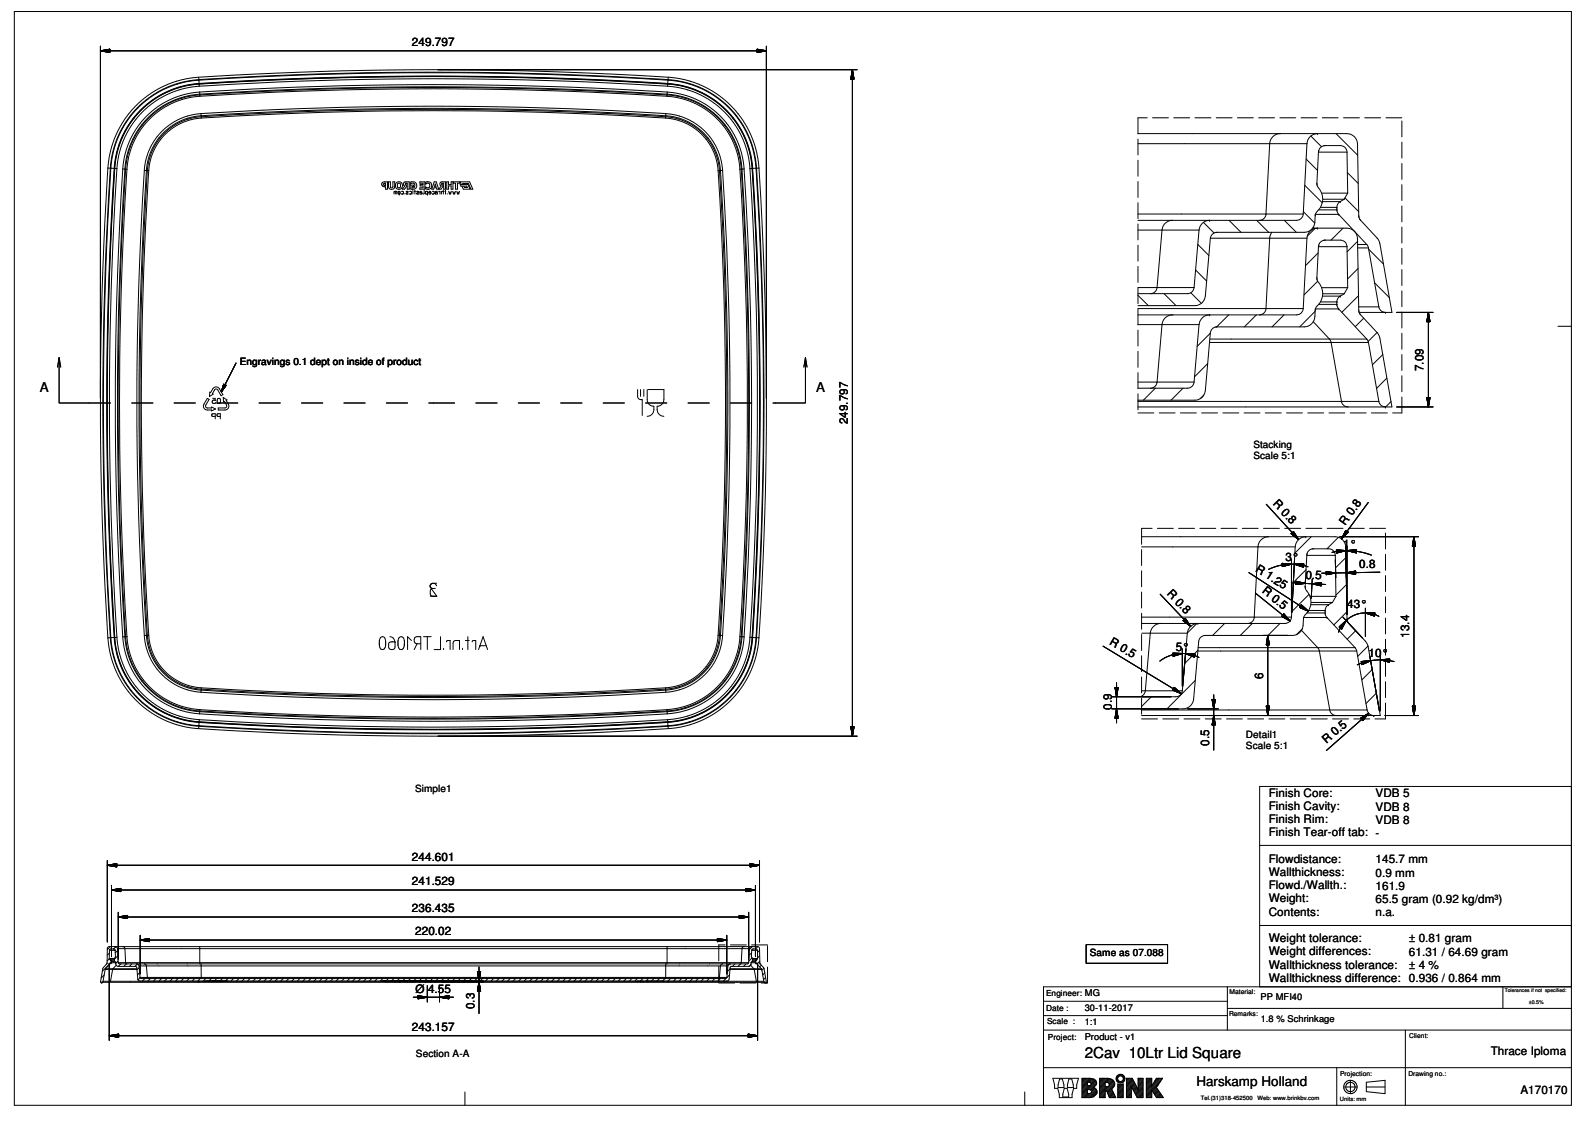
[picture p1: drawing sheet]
<svg xmlns="http://www.w3.org/2000/svg" width="594mm" height="420mm" viewBox="0 0 594 420" stroke-linecap="round" stroke-linejoin="round" font-family="sans-serif">
<defs><g id="words">
<text font-size="5.7" x="406.8" y="396.4">2Cav 10Ltr Lid Square</text>
<g font-size="5">
<text x="14.9" y="147">A</text>
<text x="306.1" y="147">A</text>
<text x="448.7" y="407.2">Harskamp Holland</text>
</g>
<g font-size="4.4">
<text x="154.5" y="17.3">249.797</text>
<text x="533.9" y="139.1" transform="rotate(-90 533.9 139.1)">7.09</text>
<text x="318" y="159" transform="rotate(-90 318 159)">249.797</text>
<text x="477.3" y="189" transform="rotate(46 477.3 189)">R 0.8</text>
<text x="504.5" y="197.1" transform="rotate(-54 504.5 197.1)">R 0.8</text>
<text x="503.8" y="205.4">1°</text>
<text x="470.7" y="214" transform="rotate(32 470.7 214)">R 1.25</text>
<text x="482.1" y="210.4">3°</text>
<text x="509.8" y="212.9" transform="rotate(-1 509.8 212.9)">0.8</text>
<text x="473.1" y="221.9" transform="rotate(38 473.1 221.9)">R 0.5</text>
<text x="489.6" y="216.9" transform="rotate(2 489.6 216.9)">0.5</text>
<text x="437.5" y="222.6" transform="rotate(46 437.5 222.6)">R 0.8</text>
<text x="505.3" y="228">43°</text>
<text x="528.5" y="239" transform="rotate(-90 528.5 239)">13.4</text>
<text x="415.9" y="241.5" transform="rotate(30 415.9 241.5)">R 0.5</text>
<text x="441" y="243.9">5°</text>
<text x="513.3" y="246.3">10°</text>
<text x="473.7" y="254.4" transform="rotate(-90 473.7 254.4)">6</text>
<text x="417" y="266" transform="rotate(-90 417 266)">0.9</text>
<text x="453.5" y="279.6" transform="rotate(-90 453.5 279.6)">0.5</text>
<text x="497.5" y="279" transform="rotate(-41 497.5 279)">R 0.5</text>
<text x="475.9" y="298.6">Finish Core:</text>
<text x="515.9" y="298.8">VDB 5</text>
<text x="475.9" y="303.5">Finish Cavity:</text>
<text x="515.9" y="303.8">VDB 8</text>
<text x="475.9" y="308.5">Finish Rim:</text>
<text x="515.9" y="308.7">VDB 8</text>
<text x="475.9" y="313.4">Finish Tear-off tab: --</text>
<text x="475.9" y="313.4">Finish Tear-off tab:</text>
<text x="154.5" y="322.6">244.601</text>
<text x="475.9" y="323.3">Flowdistance:</text>
<text x="515.9" y="323.6">145.7 mm</text>
<text x="475.9" y="328.3">Wallthickness:</text>
<text x="515.9" y="328.5">0.9 mm</text>
<text x="154.5" y="331.9">241.529</text>
<text x="475.9" y="333.2">Flowd./Wallth.:</text>
<text x="515.9" y="333.5">161.9</text>
<text x="154.5" y="341.9">236.435</text>
<text x="475.9" y="338.2">Weight:</text>
<text x="515.9" y="338.5">65.5 gram (0.92 kg/dm³)</text>
<text x="475.9" y="343.2">Contents:</text>
<text x="515.9" y="343.4">n.a.</text>
<text x="155.7" y="350.6">220.02</text>
<text x="475.9" y="353.1">Weight tolerance:</text>
<text x="528.4" y="353.2">± 0.81 gram</text>
<text x="475.9" y="358.1">Weight differences:</text>
<text x="528.4" y="358.1">61.31 / 64.69 gram</text>
<text x="475.9" y="363.1">Wallthickness tolerance:</text>
<text x="528.4" y="363.1">± 4 %</text>
<text x="475.9" y="368.1">Wallthickness difference: 0.936 / 0.864 mm</text>
<text x="475.9" y="368.1">Wallthickness difference:</text>
<text x="155.9" y="372">Ø 4.55</text>
<text x="177.9" y="378.3" transform="rotate(-90 177.9 378.3)">0.3</text>
<text x="154.5" y="386.4">243.157</text>
<text x="559.1" y="395.4">Thrace Iploma</text>
<text x="570.2" y="409.9">A170170</text>
</g>
<g font-size="3.8">
<text x="89.9" y="136.9">Engravings 0.1 dept on inside of product</text>
<text x="470.1" y="167.9">Stacking</text>
<text x="470.1" y="172.1">Scale 5:1</text>
<text x="467.3" y="280.8">Scale 5:1</text>
<text x="467.3" y="276.6">Detail1</text>
<text x="155.7" y="296.8">Simple1</text>
<text x="408.8" y="358.4">Same as 07.088</text>
<text x="156" y="396.2">Section A-A</text>
</g>
<g font-size="3.5">
<text x="472.8" y="374.9">PP MFI40</text>
<text x="406.8" y="378.8">30-11-2017</text>
<text x="472.9" y="383">1.8 % Schrinkage</text>
<text x="406.8" y="384.1">1:1</text>
<text x="406.8" y="389.8">Product - v1</text>
</g>
<g font-size="3.1">
<text x="392.3" y="373.2">Engineer: MG</text>
<text x="392.3" y="378.9">Date :</text>
<text x="392.7" y="383.9">Scale :</text>
<text x="393" y="390">Project:</text>
</g>
<g font-size="2.5">
<text x="461.1" y="372.5">Material:</text>
<text x="461" y="380.6">Remarks:</text>
<text x="528.6" y="389.2">Client:</text>
<text x="502.7" y="403.3">Projection:</text>
<text x="528.2" y="403.3">Drawing no.:</text>
</g>
<g font-size="2.2">
<text x="450.4" y="412.2">Tel.(31)318-452500</text>
<text x="471.7" y="412.2">Web: www.brinkbv.com</text>
<text x="502.5" y="412.5">Units: mm</text>
</g>
<text font-size="2" x="573.4" y="376.3">±0.5%</text>
<text font-size="1.9" x="564.3" y="371.9">Tolerances if not specified:</text>
</g></defs>
<g fill="none" stroke="#000" stroke-width=".38">
<path d="M5.4 4.3h584v410h-584zM37.7 19l3.5-.5v1.1zM37.7 19h249.7M37.7 17.3v132M284 18.5l3.4 .5-3.4 .6zM287.4 17.3v132M74.5 29l-6.3 .9-6.7 2.4-2.8 1.4-3.6 2.3-4.5 4-4.1 5-2.9 5.3-2.3 7-.8 5.7M74.5 29a1368.2 1368.2 0 0 1 176.1 0M74.5 29l.1 .8M74.6 30.1l-6.4 .9-6.5 2.4-5.4 3.1-4.2 3.5-4.3 5.1-3.2 5.7-2.1 6.1-.9 6.1M74.6 29.8l-7 1.2-6.4 2.4-5.4 3.3-5 4.4-3.5 4.5-2.8 4.9-2.3 6.8-.8 5.7M74.6 30.1a1373.4 1373.4 0 0 1 175.9 0"/>
<path d="M74.6 29.8a1386.9 1386.9 0 0 1 176 0M74.6 29.8v.3M74.6 30.1l.1 1.2M74.7 31.3l-6.8 1.1-5.8 2.2-4.9 2.8-4.9 4.3-3.6 4.3-3.2 5.9-1.7 4.9-1 6.3M74.7 31.5v.8M74.7 31.5l-6.5 1.1-6.2 2.3-5.2 3.1-4.8 4.2-4 5.3-2.5 5-1.5 4.6-1 6.1M74.7 31.3a1383.6 1383.6 0 0 1 175.7 0M74.7 31.5a1363 1363 0 0 1 175.7 0M74.7 31.3v.2M74.7 32.3l-6.1 1-5.4 1.9-4.7 2.6-5.3 4.4-3.6 4.4-3 5.3-1.9 5.8-.8 5.5M74.7 32.3a1382.2 1382.2 0 0 1 175.7 0M74.9 34.5l-4.8 .7-5.8 1.9-4.8 2.7-5.2 4.4-3.3 4.3-2.5 4.6-1.6 4.5-.8 5.7"/>
<path d="M74.9 34.5a1376.9 1376.9 0 0 1 175.3 0M74.9 34.5v.8M74.9 35.3l-5.6 .9-4.8 1.7-4.7 2.6-4 3.3-3.7 4.3-2.5 4.5-1.9 5.2-.8 5.6M74.9 35.6l.1 .5M74.9 35.6l-5.1 .8-5.2 1.7-4.9 2.8-4.3 3.7-3.5 4.5-2.6 4.8-1.7 5.6-.5 3.9M74.9 35.3a1375.6 1375.6 0 0 1 175.3 0M74.9 35.6a1362.9 1362.9 0 0 1 175.3 0M74.9 35.3v.3M75 36.1l-6.3 1.1-4.4 1.6-5.2 3.2-3.9 3.5-2.9 3.8-2.4 4.5-1.7 5.4-.6 4.3M75 36.1a1374.3 1374.3 0 0 1 175.1 0M164.3 26.1h157.2M250.1 36.1l6.3 1.1 4.4 1.6 5.5 3.4 3.7 3.4 2.8 3.7 2.2 4 1.6 4.7 .9 5.5"/>
<path d="M250.2 35.3l4 .5 5.8 1.8 5 2.7 4 3.2 4.1 4.8 2.5 4.5 1.7 4.6 1 6M250.2 35.6l-.1 .5M250.2 35.6l5.7 .9 5.5 2 4.8 3 3.5 3.1 3.3 4 2.7 5 1.6 5 .7 4.8M250.2 35.3v.3M250.2 34.5l4.9 .7 5.9 2 4.6 2.6 4.6 3.8 3.9 4.7 2.3 4.3 1.6 4.5 1.1 6.2M250.2 34.5v.8M250.4 32.3l6.9 1.2 5.5 2.1 4.5 2.7 4.9 4.2 3.8 4.8 2.8 5.2 1.7 5.2 .8 5.5M250.4 31.5v.8M250.4 31.3l6.8 1.1 6.2 2.4 4.5 2.6 5.2 4.6 3.4 4.2 3.1 5.7 2 5.9 .7 5.3M250.4 31.5l6.5 1.1 5.7 2 5 2.9 4.6 3.9 3.9 4.6 2.5 4.2 2.5 6.7 1 6.3M250.4 31.3v.2M250.5 30.1l4 .4 3.2 .7 5.3 2 5.6 3.2 4.4 3.6 2.3 2.5 2.5 3.3 2.6 4.8 2 5.5 1.1 6.9"/>
<path d="M250.5 30.1l-.1 1.2M250.6 29.8l6.9 1.2 6.2 2.3 5.4 3.2 5.2 4.6 3.8 4.8 2.5 4.6 2.1 5.8 1.1 6.7M250.6 29.8l-.1 .3M250.6 29l6.3 .9 6.7 2.4 6.2 3.6 4.7 4.1 4.1 5 2.8 5.1 2.2 6.1 1 6.8M250.6 29v.8M319.7 26.1l.6 3.5h-1.2zM319.7 26.1v249.8M75.4 42.6l-3.8 .5-4.1 1.4-3.7 2.1-3 2.5-2.5 3-2 3.4-1.5 4.1-.7 4.2M75.4 42.6a1360.9 1360.9 0 0 1 174.3 0M75.4 42.6v.8M75.4 43.4l-3.4 .5-3.7 1.1-3.5 1.9-2.8 2.2-2.9 3.2-2.1 3.5-1.4 3.9-.7 4.2M75.4 43.4a1359.6 1359.6 0 0 1 174.3 0"/>
<path d="M75.4 43.4l.1 .4M75.5 44.2l-3.8 .6-3.6 1.3-3.8 2.2-2.8 2.5-2.3 2.9-1.5 2.7-1.3 3.5-.6 4.1M75.5 44.2a1379.2 1379.2 0 0 1 174.1 0M75.5 43.8v.4M75.5 43.8l-3.7 .5-3.7 1.3-3.4 1.8-2.8 2.3-2.3 2.6-2.4 4-1.3 3.8-.6 3.8M75.5 43.8a1359 1359 0 0 1 174.2 0M249.6 44.2l3.8 .6 3.6 1.3 3.9 2.2 2.7 2.5 2.2 2.7 1.8 3.3 1.1 3.3 .6 3.9M249.7 43.4l3.4 .5 3.7 1.1 3.6 1.9 3.5 3 2.7 3.2 1.8 3.4 1.2 3.3 .6 4.1M249.7 43.8l-.1 .4M249.7 43.8l3.6 .5 3.7 1.3 3 1.5 3.3 2.6 2.4 2.8 2.2 3.8 1.4 3.9 .5 3.7M249.7 43.4v.4M249.7 42.6l3.8 .5 3.8 1.3 3.8 2 2.6 2.1 3.1 3.6 2.1 3.6 1.5 4.1 .6 4"/>
<path d="M249.7 42.6v.8M426.8 50.1h78.4a4 4 0 0 1 3.9 3.9l.5 26.9M426.8 53.8h63.4M480.2 50.1l-2.2 .6-1 1-.7 1.5-1.5 27.2-.9 1.6-1.6 .6M489.9 59.6l4.2 4.3M490.2 53.8l-1.4 26.4M491.6 51l4 4M494.1 50.1a4 4 0 0 0-3.9 3.7M494.5 56.9l-.6 11.8 .2 1a6.6 6.6 0 0 1-.4 9.9l-.4 1.3a5.2 5.2 0 0 1-2.6 5.9l-1.5 .3h-32.8M494.5 57h10.7M494.6 56.4l-.1 .5M497 54.6a2.54 2.54 0 0 0-2.5 2.3"/>
<path d="M497 54.6h5.7a2.46 2.46 0 0 1 2.5 2.4M497 54.6h-.5M501.1 50.1l8.1 8.1M505.2 57l.3 15.4M40.5 63a1375.4 1375.4 0 0 0 0 176.1M40.5 63h.9M41.4 63a1366.2 1366.2 0 0 0 0 176M41.4 63h.2M41.6 63a1386.9 1386.9 0 0 0 0 176M41.6 63l1.2 .1M42.8 63.1a1371.4 1371.4 0 0 0 0 175.8M42.8 63.1l.2 .1"/>
<path d="M43 63.2a1370.7 1370.7 0 0 0 0 175.7M43 63.2l.9-6.3 1.5-4.4 2.9-5.6 3.8-4.9 2.5-2.4 3-2.3 4.3-2.5 5.1-2 6.3-1.3a1312 1312 0 0 1 180.6 .3l5.4 1.4 5.9 2.7 3.8 2.5 4.7 4.4 3.2 4.1 2.8 5.6 1.8 5.6 .6 5.1M43 63.2h.1M43 63.2a1382.8 1382.8 0 0 0 0 175.7M43 63.2h.9M43.9 63.2a1368.8 1368.8 0 0 0 0 175.6M46.1 63.3a1364.9 1364.9 0 0 0 0 175.4M46.1 63.3l.8 .1M46.9 63.4a1363.5 1363.5 0 0 0 0 175.3M46.9 63.4h.2M47.1 63.4a1374.9 1374.9 0 0 0 0 175.2M47.1 63.4l.5 .1"/>
<path d="M47.6 63.5a1374.3 1374.3 0 0 0 0 175.1M54.1 63.8a1349.1 1349.1 0 0 0 0 174.4M54.1 63.8l.8 .1M54.9 63.9a1367.7 1367.7 0 0 0 0 174.3M54.9 63.9h.4M55.3 63.9a1367.1 1367.1 0 0 0 0 174.2M55.3 63.9l.5 .1M55.8 64a1357.7 1357.7 0 0 0 0 174.1M269.3 64a1357.7 1357.7 0 0 1 0 174.1M269.8 63.9a1359 1359 0 0 1 0 174.2M269.8 63.9l-.5 .1M269.8 63.9h.4"/>
<path d="M270.2 63.9a1359.7 1359.7 0 0 1 0 174.3M271 63.8a1369.8 1369.8 0 0 1 0 174.4M271 63.8l-.8 .1M277.5 63.5a1361.5 1361.5 0 0 1 0 175.1M278 63.4a1374.9 1374.9 0 0 1 0 175.2M278 63.4l-.5 .1M278.3 63.4a1376.3 1376.3 0 0 1 0 175.3M278.3 63.4h-.3M279.1 63.3a1357.1 1357.1 0 0 1 0 175.4M279.1 63.3l-.8 .1M281.3 63.2a1368.8 1368.8 0 0 1 0 175.6M282.1 63.2a1370.2 1370.2 0 0 1 0 175.7"/>
<path d="M282.1 63.2h-.8M282.1 63.2h.1M282.1 63.2a1363 1363 0 0 1 0 175.7M282.3 63.1a1363.6 1363.6 0 0 1 0 175.8M282.3 63.1l-.2 .1M283.5 63a1386.9 1386.9 0 0 1 0 176M283.5 63h.3M283.5 63l-1.2 .1M283.8 63a1386.9 1386.9 0 0 1 0 176M284.6 63a1375.4 1375.4 0 0 1 0 176.1M284.6 63h-.8M488.8 79.3l4.3 4.3"/>
<path d="M489.4 69.5l6.5 6.5M493.9 68.7l.1 .8M494.6 78.7h6.8M495.2 77.7h6.2M495.8 72.4h9.7M496 75.6h6.7M496.2 74.7h7.9M501.4 78.7l.7 1.6M501.4 77.7v1M502.7 75.6l-.9 .7-.4 1.4M504.1 74.7l-1.4 .9M504.4 74.2l5.2 5.1"/>
<path d="M505.3 64.7l4.1 4M505.5 72.4l-1.4 2.3M426.8 80.2h62M426.8 86.2h22.9M439.8 82.6l-1.3 .2-1.4 .8-.9 1.1-.3 1-2 22.4-.8 1.4-1.6 .6M449.2 91.6l4.2 4.2M449.7 86.2l-1.9 21.6M451.3 83.4l4 3.9M453.7 82.6a4 4 0 0 0-4 3.6M454 89.3h36.2M456.4 87.1a2.55 2.55 0 0 0-2.5 2.3l-1.8 21.5a3.9 3.9 0 0 1-4 3.7h-21.3M456.4 87.1h-.5"/>
<path d="M461 82.6l4.4 4.5M471.3 82.6l4.5 4.5M477 87.1l-.8 2-1.4 26.8-.9 1.6-1.6 .5M481.7 82.6l4.5 4.5M488.8 80.2a2.54 2.54 0 0 1-2.5 2.4h-59.5M490.2 89.3l-1.4 26.4M492.3 85.5h12.9a4 4 0 0 1 3.9 4l.5 26.8M492.5 85.1l.4 .4M493.2 85.6l-2.9 3M494.1 85.5a4 4 0 0 0-3.9 3.8M494.4 94.8l-4.8 4.8M494.5 92.4l-.6 11.7 .2 1.1a6.6 6.6 0 0 1-.4 9.9l-.4 1.2a5.2 5.2 0 0 1-2.6 5.9l-1.5 .3h-32.8"/>
<path d="M494.5 92.5h10.7M494.6 91.8l-.1 .5M497 90a2.54 2.54 0 0 0-2.5 2.4M497 90h5.7a2.46 2.46 0 0 1 2.5 2.5M497 90h-.5M502 80.3h.1M502.1 80.3l10.5 11.4M502.1 80.3h-8.8v.5M503.7 85.5l-4.5 4.5M505.2 92.5l.3 15.3M509.2 91.7h3.4M509.2 90.4l-4 4"/>
<path d="M509.2 92.9h4M509.6 80.9l.7 1.6M509.6 80.9l.1 .6M510 82.2l.2 .3M510.3 82.5l6.2 6.7 .8 1.2 4.7 26.7h-12.3M512.6 91.7l.6 1.2M513.2 92.9l3.9 22.1M513.3 93.4l5.6 5.6M426.8 107.8h21M426.8 115.7h62M426.8 110.7l3.9 3.9M436.6 110.1l4.5 4.5"/>
<path d="M439.8 118l-1.3 .2-1.4 .8-1.2 2.1-2 22.4-.8 1.4-1.6 .6M446.6 109.7l4 4M447.8 107.8a2.47 2.47 0 0 1-2.5 2.3h-18.5M448.4 101.2l4.1 4.1M453.7 118a4 4 0 0 0-4 3.7M460.8 118l-4.5 4.5M471.2 118l-4.5 4.5M481.6 118l-4.5 4.5M488.8 115.7a2.54 2.54 0 0 1-2.5 2.3h-59.5M493.2 116.7l-5.7 5.8M493.9 104.1l.1 .8M494.2 105.4l-5.1 5.1"/>
<path d="M494.6 114.1h6.8M495.2 113.2h6.2M495.8 107.8h9.7M496 111h6.7M496.2 110.1h7.9M501.4 114.1l.7 1.7M501.4 113.2v.9M502 115.7l.1 .1M502.1 115.8l10.5 11.3M502.1 115.8h-8.8v.4M502.7 111l-.9 .8-.4 1.4M504.1 110.1l-1.4 .9"/>
<path d="M505.5 107.8l-1.4 2.3M509.3 100.6l-3.9 4M509.5 110.8l-6.2 6.3M509.6 116.3l.7 1.7M509.6 116.4l.1 .6M509.6 115h7.5M510 117.6l.2 .3M510.3 118l6.2 6.7 .8 1.2 4.7 26.6h-95.2M511.5 119.3l-3.2 3.1M515.6 106l5.5 5.6M517.1 115a2.53 2.53 0 0 0 2.5 2.1M523.8 117.1h13.7"/>
<path d="M535.7 117.1l.6 3.5h-1.2zM535.7 117.1v35.4M21.6 137.6l.6-3.5 .6 3.5M22.2 134.1v16.9h11.3M88.5 136.1l-5.5 10.8M301.5 137.6l.6-3.5 .6 3.5M302.1 134.1v16.9h-11.3M426.8 121.7h22.9M449.7 121.7l-1.9 21.5M453 136.3l-5 4.9M453.6 128.4h59.6M453.8 127.1h58.8"/>
<path d="M453.9 124.9l-4.9 4.9M456.4 122.5a2.55 2.55 0 0 0-2.5 2.3l-1.8 21.5a3.9 3.9 0 0 1-4 3.7h-21.3M456.4 122.5l-.5 .1M492.5 120.6l6.6 7.2 4.1 22.9 1 1.4 1.4 .4M512.6 127.1l.6 1.3M513.2 128.4l3.9 22.1M516.5 124.6l-3.4 3.4M518.6 132.9l-3.9 3.8M584.3 122.3h5.1M83.9 144l.9 .4-1.8 2.5zM426.8 150.5h90.3M426.8 143.2h21"/>
<path d="M433.3 145.5l-4.5 4.5M443.7 145.5l-4.5 4.5M447.8 143.2a2.47 2.47 0 0 1-2.5 2.3h-18.5M451.5 148.1l-1.3 1.3M517.1 150.5a2.53 2.53 0 0 0 2.5 2M520.1 141.7l-3.8 3.9M521.7 150.5l-2 2M523.8 152.5h13.7M535.1 149h1.2l-.6 3.5zM474.9 189l12.1 13.2M504.7 198.8l1 .7-2.6 2.5zM513.2 188.3l-10.1 13.7"/>
<path d="M428.2 201.2h72.6a4 4 0 0 1 3.9 3.9M428.2 205h57.6M468.4 214.6l22.3 14.5M475.8 201.2l-1.2 .1-1.1 .6-.9 .9-.7 1.5-1.5 27.3-.8 1.5-1.7 .6M480.9 211.2l3.5 .3-3.5 .8zM484.2 200l.9-.7 1.9 2.9zM484.3 218.4l12.9 .7M484.4 209.7v19.9M485.4 211.5l3.6-.1-.2 1.2zM485.5 209.7l-1 19.9M485.8 205l-1.4 26.3M486.1 217.9l3.4 .8-3.5 .4z"/>
<path d="M489.5 219.8l.2 1.1a6.6 6.6 0 0 1-.4 9.8l-.4 1.3a5.2 5.2 0 0 1-2.6 5.9l-1.5 .3h-32.8M489.5 219.8l.1 .8M489.7 216.9l-.2 1.8M489.7 201.2a4.1 4.1 0 0 0-3.9 3.8M489.8 213.5l-4.7 4.8M490.1 208.2h10.7M490.2 207.5l-.1 .5M490.6 212.4l-3.5-.8-3.7-.1-4.1 .6-3.5 1.3M491.8 201.2l-6.2 6.1M492 218.8l3.6-.4-.1 1.2zM492.2 217l-.4 7.2M492.6 205.7h-.5"/>
<path d="M492.6 205.7a2.46 2.46 0 0 0-2.5 2.3l-.6 11.8M492.6 205.7h5.7a2.46 2.46 0 0 1 2.5 2.5M497.4 214.2l3.5 .6-3.5 .6zM499.6 207l4.2-.6 3.5 .1 4 .6 3.1 1M500.8 208.2l.2 15.3M500.8 209.9l.2 6.6M501.2 206.1l3.6 .3-3.5 .9zM502 201.4l-4.3 4.3M502.5 201.2h29.5M504.7 204.6l.5 27.4 .7 1.7M504.8 208.9l-3.9 4M504.9 214.7l3.5-.7v1.2z"/>
<path d="M505 219.1l-4 4M505.2 206.4l3.6-.4-.1 1.2zM505.2 204.6v25.7M517.5 214.5l-21.8 .3M530.3 201.2l.6 3.5h-1.2zM530.3 201.2v67M40.5 239.1l1 6.5 2.1 6.1 3.3 5.9 4.3 5.1 5.6 4.5 5.7 3.1 5.7 1.9 6.3 .9M41.4 239l1 6.6 2.2 6.2 2.7 4.7 4.1 5.1 5.2 4.3 5.6 3.3 6.2 2.1 6.2 .9M41.4 239h.2M41.4 239l-.9 .1M41.6 239l.9 6.1 2 6 3.2 5.7 4.4 5.2 4.2 3.5 5.4 3.2 6.3 2.3 6.6 1M42.8 238.9l1 6.3 1.5 4.6 3.1 5.7 3.7 4.8 5.1 4.3 4.3 2.6 6.4 2.5 6.8 1.1"/>
<path d="M42.8 238.9l-1.2 .1M42.8 238.9h.2M43 238.9l.9 6.3 1.5 4.4 2.9 5.5 3.5 4.6 4.8 4.3 4.2 2.7 6.2 2.5 6.3 1.3a1320.7 1320.7 0 0 0 180.4-.2l5.6-1.4 5-2.2 4.7-3 4.3-4 3.3-4.3 3.1-5.8 1.8-5.8 .6-4.9M43 238.9l1 6.1 1.7 5.1 3 5.5 3.3 4.2 5 4.4 6.1 3.5 6.1 2 5.5 .8M43 238.9h.1M43.9 238.8l.8 5.6 1.9 5.7 3 5.3 3.6 4.4 4.7 4.1 5.3 3 5.4 1.9 6.1 .9M43.9 238.8l-.9 .1M46.1 238.7l.9 6.1 1.8 4.8 2.6 4.6 3.8 4.5 4.3 3.6 5 2.7 5 1.7 5.4 .8M46.9 238.7l.8 5.5 1.9 5.2 2.3 4.2 4.1 4.8 3.8 3.1 4.8 2.7 4.7 1.7 5.6 .8M46.9 238.7h-.8M47.1 238.6l.9 5.6 1.5 4.5 2.9 5 2.9 3.6 4.1 3.6 4.5 2.7 5.2 1.9 5.8 1M47.1 238.6l-.2 .1"/>
<path d="M47.1 238.6h.5M47.6 238.6l1 6 2 5.2 3 4.8 2.8 3.1 3.4 2.9 4.7 2.7 4 1.5 6.5 1.2M54.1 238.2l.5 3.5 1.2 3.7 1.9 3.8 2.7 3.4 3.8 3.1 2.9 1.6 3.8 1.4 4.5 .8M54.9 238.2l.7 4.2 1.2 3.5 2.4 4 2.2 2.5 2.8 2.3 3.2 1.9 4.2 1.5 3.8 .6M54.9 238.2h-.8M55.3 238.1l.6 3.9 1.3 3.7 1.9 3.4 2.8 3.3 2.8 2.2 3.4 1.9 3.7 1.3 3.7 .5M55.3 238.1l-.4 .1M55.8 238.1l.5 3.5 1.2 3.6 1.7 3.2 2.2 2.7 2.9 2.6 3.4 2.1 3.5 1.3 4.3 .7M55.8 238.1h-.5M269.3 238.1l-.5 3.5-1.2 3.6-1.8 3.4-2.5 3-2.4 2.1-3.5 2.1-3.5 1.3-4.3 .7M269.3 238.1h.5M269.8 238.1l-.5 3.8-1.4 3.8-1.5 2.8-2.8 3.4-3.1 2.7-3.5 1.9-3.7 1.3-3.6 .5"/>
<path d="M269.8 238.1l.4 .1M270.2 238.2l-.6 4-1.3 3.7-1.7 3.1-2.9 3.4-3.3 2.7-3.6 1.9-3.3 1.1-3.8 .6M270.2 238.2h.8M271 238.2l-.6 4.1-1.5 4-2.1 3.7-3.1 3.5-2.8 2.2-3.6 2-3.8 1.2-3.8 .6M277.5 238.6l-.8 5.3-1.7 4.9-2.8 4.8-3.2 3.9-3.7 3.1-4.7 2.7-4 1.5-6.5 1.2M277.5 238.6h.5M278 238.6l-.7 4.9-1.6 5-2.7 4.9-3.1 3.9-4.2 3.6-4.5 2.7-5.1 1.9-5.9 1M278 238.6l.3 .1M278.3 238.7l-1 5.9-1.7 4.7-2.5 4.4-4.1 4.8-4 3.2-4.5 2.5-4 1.5-6.3 1M278.3 238.7h.8M279.1 238.7l-1 6.1-1.7 4.6-2.3 4.3-3.9 4.7-3.7 3.3-5.5 3.2-5.4 1.8-5.4 .8M281.3 238.8l-.9 5.8-1.6 5-2.8 5.2-3.8 4.7-5 4.4-4.4 2.5-5.5 2.2-3.6 .8-3.3 .3"/>
<path d="M281.3 238.8l.8 .1M282.1 238.9l-1 6.3-1.9 5.3-2.6 4.9-4.4 5.3-4.1 3.5-5.9 3.4-6.3 2.1-5.5 .8M282.1 238.9h.1M282.1 238.9h.2M282.3 238.9l-.7 5.3-1.8 5.6-2.8 5.3-3.9 5-5.2 4.5-4.5 2.7-6.2 2.4-6.8 1.1M282.3 238.9l1.2 .1M283.5 239l-1.1 7-2.1 5.7-2.9 5.1-4.4 5.2-4.4 3.6-5.6 3.3-5.9 2.1-6.6 1M283.5 239h.3M283.8 239l-1.1 6.8-2.2 6-2.7 4.7-4.1 5.1-4.6 4-6.2 3.6-6.2 2.1-6.1 .9M283.8 239l.8 .1M284.6 239.1l-1 6.7-2.2 6.1-3.6 6.2-3.7 4.4-4.3 3.6-5.9 3.6-7 2.5-6.3 .9M428.2 231.3h56.2"/>
<path d="M428.2 237.3h17.1M435.1 222.7l11.5 12.1M435.4 233.7l-2.2 .6-1.1 1.1-.6 1.4-2 22.1-.4 1.2-.9 .8M443.7 232.6l.9-.8 2 3zM445.3 237.3l-1.9 21.6M448.9 233.7l-3.6 3.6M449.3 233.7a4.1 4.1 0 0 0-4 3.6M452 238.2a2.47 2.47 0 0 0-2.4 2.3l-1.9 21.5a4 4 0 0 1-4 3.7h-26.7M452 238.2h-.5M459.3 233.7l-4.5 4.5M469.7 233.7l-4.5 4.5M470.8 222.3l13 10.4"/>
<path d="M475.5 238.2l.6 3.5h-1.2zM475.5 238.2v30M480.1 233.7l-4.5 4.5M481.5 230.1l2.3 2.6-3.1-1.7zM484.4 231.3a2.46 2.46 0 0 1-2.5 2.4h-53.7M488.1 226.7l2.6 2.4-3.3-1.4zM488.1 236.3l6.5 7 4.2 23.1 .7 1.2 1.7 .6M488.5 235.6l-2.3 2.3M490.2 229.7h6.8M490.8 228.8h6.2M491 222.8l-6.5 6.4M491.4 223.5h9.6"/>
<path d="M491.6 226.7h6.7M491.8 225.8h7.9M497 229.7l.7 1.7M497 228.8v.9M497.6 231.4h.1M497.7 231.4l10.5 11.3M497.7 231.4h-8.8v.5M498.3 226.7l-.9 .7-.4 1.4M498.3 226.7h-.1M499.7 225.8l-1.4 .9M501 223.5l-1.3 2.3M502.3 235l2.6-2.4-1.7 3.1z"/>
<path d="M503.7 231.3l8.4 9 .8 1.2 4.8 26.7h-89.5M505.2 229.3l-5 4.9M505.2 232.1l.1 .5M505.6 233.3l.2 .3M508.5 236.4l-3.3 3.2M512.1 229.7h3.6l-.3 1.2zM512.1 228v10.6M517.1 231l-1.8-.8-2.4-.5-2.3 .1-2.1 .5-2.6 1.4-1.8 1.6-1.4 2.1-.6 1.5M75.4 259.5a1361 1361 0 0 0 174.3 0M75.4 258.7v.8M75.4 258.7a1359.7 1359.7 0 0 0 174.3 0M75.5 257.8v.5"/>
<path d="M75.5 258.3a1359 1359 0 0 0 174.2 0M75.5 257.8a1366.5 1366.5 0 0 0 174.1 0M75.5 258.3l-.1 .4M249.6 257.8l.1 .5M249.7 258.7v.8M249.7 258.3v.4M413.7 242.2l29.4 17.8M418.2 257.7h1.1l-.5 3.5zM418.8 255.9v15M428.2 258.9h15.2M439.9 244.8l3.5 .1-3.4 1.1zM440.4 257.6l2.7 2.4-3.3-1.3z"/>
<path d="M443.4 258.9a2.48 2.48 0 0 1-2.5 2.3h-23.9M443.4 243.2v13.9M444.7 245l3.5 .2-.3 1.1zM444.8 243.2l-1.2 13.9M448.3 255.1l-10.6 10.6M449.2 244h59.6M449.3 243.7l-5 5M449.4 242.7h58.8M449.7 246.4l-2.2-.9-2.1-.4-3.2-.1-4.4 1.1-2.8 1.7M508.2 242.7l.6 1.3M508.8 244l3.9 22.1M510.5 247.9l3.5-.3-3.2 1.5z"/>
<path d="M513.1 242.1l-3.9 3.9M514.6 251l-3.9 3.8M516.2 259.8l-3.9 3.9M517.7 247.3l3.5-.3-.1 1.2zM517.7 245.6v20.8M522.9 248l-3.3-.6h-3.3l-3.9 .6-3.4 1.2M74.5 273.1a1368.2 1368.2 0 0 0 176.1 0M74.6 272.2a1374 1374 0 0 0 176 0M74.6 272a1373.4 1373.4 0 0 0 175.9 0M74.6 272v.2M74.6 272.2l-.1 .9M74.7 270.8a1383.6 1383.6 0 0 0 175.7 0"/>
<path d="M74.7 270.5a1363 1363 0 0 0 175.7 0M74.7 270.8l-.1 1.2M74.7 270.5v.3M74.7 269.7v.8M74.7 269.7a1382.2 1382.2 0 0 0 175.7 0M74.9 267.5a1376.9 1376.9 0 0 0 175.3 0M74.9 266.7v.8M74.9 266.7a1375.6 1375.6 0 0 0 175.3 0M74.9 266.5a1383.8 1383.8 0 0 0 175.3 0M74.9 266.5v.2M75 266l-.1 .5M75 266a1374.3 1374.3 0 0 0 175.1 0"/>
<path d="M164.3 275.9h157.2M250.1 266l.1 .5M250.2 266.7v.8M250.2 266.5v.2M250.4 269.7v.8M250.4 270.8l.1 1.2M250.4 270.5v.3M250.5 272l.1 .2M250.6 272.2v.9M319.1 272.4h1.2l-.6 3.5zM418.8 265.7l.5 3.5h-1.1zM428.2 266.1h84.5"/>
<path d="M431.8 261.2l-3.6 3.6M445.4 265.7h11.5M454.6 262.2h1.2l-.6 3.5zM455.2 268.2l.6 3.5h-1.2zM455.2 260.4v20.7M474.9 264.7h1.2l-.6 3.5zM510.3 269.2l3-1.9-2.2 2.8zM512.7 266.1a2.43 2.43 0 0 0 2.5 2.1M513.3 267.3l-15.8 14M519.4 268.2h12.6M529.7 264.7h1.2l-.6 3.5zM589.4 294.8h-117v75.1"/>
<path d="M472.4 316.9h117M40.3 324.3l3.5-.6v1.2zM40.3 324.3h244.6M40.3 322.6v30.5M41.8 333.6l3.5-.6v1.2zM41.8 331.9v26.7M41.8 333.6h241.5M279.8 333l3.5 .6-3.5 .6zM281.3 323.7l3.6 .6-3.6 .6zM283.3 331.9v26.7M284.9 322.6v30.5M41 359.2l.3 .5"/>
<path d="M41 359.2h1.9M41 359.3l-.8 .9M41 357.3l-.8 .8M41.1 356.2l-.1 3M41.1 356.2h2.1M41.3 359.7l.3 .2M41.3 359.7h1.5M41.4 354.8l-1.1 1.1M41.6 359.9l.2 .4M41.6 359.9h1.3M42.7 355.7l.5 .5M42.8 355.7h-1.4l-.3 .5"/>
<path d="M43.2 356.2l.1 2.5a1.29 1.29 0 0 0 0 1.9l.1 .3M43.2 356.1v.1M43.3 354.8l.5 .2 .3 .6M43.5 354.8l-.9 .9M44.1 355.6l.2 5.2M44.1 355.6h237M44.1 356.3l-.9 .8M44.2 358.2l-1.3 1.4M44.4 343.7l3.4-.6v1.2zM44.4 343.7h236.4M44.4 341.9v17.6M46.1 354.8l.5 .2 .3 .5 .2 5.4 .5 .4"/>
<path d="M52.6 352.3l3.4-.6v1.2zM52.6 352.3h220M52.6 350.6v14.4M74.9 354.8l.1 6.5M250.2 354.8l-.1 6.5M269.1 351.7l3.5 .6-3.5 .6zM272.6 350.6v14.4M277.3 343.1l3.5 .6-3.5 .6zM279.1 354.8l-.8 .6-.3 5.5-.5 .4M280.8 341.9v17.6M281.1 355.6l-.3 5.2M281.8 358.5a1.7 1.7 0 0 1-.1 2.4"/>
<path d="M281.8 358.5v.1M281.9 354.8l-.6 .2-.2 .6M281.9 357.1l-.9 1M281.9 356.2l-.1 2.3M281.9 356.2h2.2M282 356.1l-.1 .1M282.1 359l-1.3 1.3M282.1 354.8l-1.1 1.1M282.2 359.2h1.9M282.2 359.9h1.4M282.3 359.7h1.6M282.4 355.7h1.3l.4 .5"/>
<path d="M282.4 355.7l-.5 .5M283.6 359.9l-.3 .4M283.9 359.7l-.3 .2M284.1 356.2v3M284.1 359.2l-.2 .5M284.2 354.8l-.9 .9M284.9 358.2l-.8 .8M284.9 356.2l-.8 .8M407.4 354h30.5v7.1h-30.5zM472.4 346.9h117M38.6 367.8l-.4 .4M38.6 367.8h121.9"/>
<path d="M39.1 365.4l-1.1 1.2M39.4 363.3l-.8 4.5M39.4 363.3h11.9M39.6 363.1l-.2 .2M39.6 363.1h11.7M40 361.3l-1.4 1.7-.9 5.2h249.7M40 361.3l.3-5.9 .6-.6h243.3l.7 .6 .1 5.7 1.5 1.7 .9 5.4M40.1 361.2l-.1 .1M40.2 361l-.1 .1M41 361v28.9M41.6 360.8l-2 2.3M41.6 360.8h1.8"/>
<path d="M41.8 360.6l-3.4 3.4M41.8 360.5l-.2 .3M41.8 360.3v.2M41.8 360.5h1.4M41.8 360.3h1.2M43.4 360.9l.1 .8 .7 .5h6.7M43.4 360.8v.1M43.6 361.8l-1.4 1.5-.8 4.6-.4 .3M44.3 360.2l-.9 .9M44.3 360.8l.4 .5h235.7l.4-.5M44.3 360.8h236.5M45.3 361.3l-.9 .9"/>
<path d="M47.4 361.3l-.9 .9M49.4 361.3l-.9 .9M50.8 362.2l.5 .4 .4 4.6 .7 .5h109.2M51.3 361.3l.6 .2 .2 .5M51.5 361.3l-.9 .9M52.1 362l.4 4.4M52.1 362h220.9M52.2 362.7l-.9 .8M52.4 364.6l-.9 .8M52.5 366.4l.4 .4h219.3l.4-.4M52.5 366.4h220.1M52.5 366.5l-.7 .8"/>
<path d="M54.1 361.3l.8 .6 .4 4.5 .5 .4M54.3 366.8l-.9 .9M56.4 366.8l-.9 .9M58.5 366.8l-.9 .9M60.5 366.8l-.9 .9M62.6 366.8l-.9 .9M64.7 366.8l-.9 .9M66.8 366.8l-.9 .9M68.8 366.8l-.9 .9M70.9 366.8l-.9 .9M73 366.8l-.9 .9M74.6 367.7l-.1 .5"/>
<path d="M75.1 366.8l-.9 .9M75.4 361.3l.1 5.5M77.1 366.8l-.9 .9M79.2 366.8l-.9 .9M79.6 367.7h.1M81.3 366.8l-.9 .9M81.4 367.7h.1M82.7 367.7h.1M83.4 366.8l-.9 .9M85.5 366.8l-1 .9M87.5 366.8l-.9 .9M89.6 366.8l-.9 .9"/>
<path d="M91.7 366.8l-.9 .9M93.8 366.8l-1 .9M95.8 366.8l-.9 .9M97.9 366.8l-.9 .9M100 366.8l-.9 .9M102.1 366.8l-1 .9M104.1 366.8l-.9 .9M106.2 366.8l-.9 .9M108.3 366.8l-.9 .9M110.4 366.8l-.9 .9M112.4 366.8l-.9 .9M114.5 366.8l-.9 .9"/>
<path d="M116.6 366.8l-.9 .9M118.7 366.8l-.9 .9M120.7 366.8l-.9 .9M122.8 366.8l-.9 .9M124.9 366.8l-.9 .9M127 366.8l-.9 .9M129 366.8l-.9 .9M131.1 366.8l-.9 .9M133.2 366.8l-.9 .9M135.2 366.8l-.8 .9M137.3 366.8l-.9 .9M139.4 366.8l-.9 .9"/>
<path d="M141.5 366.8l-.9 .9M143.5 366.8l-.8 .9M144.6 367.7h.1M145.3 367.7h.1M145.6 366.8l-.9 .9M145.7 367.7h.1M146.4 367.7h.1M147.4 367.7h.1M147.7 366.8l-.9 .9M147.8 367.7h.1M148 367.7h.1M148.3 367.7h.1"/>
<path d="M148.8 367.7h.1M149.3 367.7h.1M149.7 367.7h.1M149.8 366.8l-.9 .9M150 367.7h.1M150.1 367.7h.1M150.6 367.7h.4h-.4M151.3 367.7h.1M151.4 367.7h.2M151.8 367.7h.1M151.8 366.8l-.8 .9M152 367.7h.1"/>
<path d="M152.3 367.7h.1M152.7 367.7h.1M153.5 367.7h.1M153.8 367.7h.1M153.9 366.8l-.9 .9M154.3 367.7h2h-2M154.3 367.7h.1M154.5 367.7h.1M154.8 367.7h.1M155 373.8h15.1M155.1 367.7h.1M155.4 367.7h.1"/>
<path d="M155.6 367.7h.1M156 366.8l-.9 .9M156.3 367.7h.1M156.8 373.2l3.5 .6-3.5 .6zM157.5 367.7h.1M157.6 367.7h.1M158.1 366.8l-.9 .9M158.3 367.7h.1M158.7 367.7h.1M159.1 367.7h.1M159.3 367.7h.1M159.6 367.7h.1"/>
<path d="M160.1 366.8l-.8 .9M160.3 367.7l.9 .3h2.7l.9-.3M160.3 369.4v6.1M160.3 367.7h.1M160.9 367.7h.1M161.2 367.7h.1M161.6 367.7h.3h-.3M161.6 367.7h.1M162.2 366.8l-1.1 1.2M162.8 367.7h.1M163.4 367.7h.1M164.1 367.7h.1"/>
<path d="M164.3 366.8l-1.2 1.2M164.6 367.8h121.9M164.6 367.7h.1M164.8 373.8l3.6-.6v1.2zM164.8 369.4v6.1M165 367.7h.1M165.1 367.7h.2M165.6 367.7h.1M165.6 368h15.8M166.3 367.7h.1M166.4 366.8l-.9 .9M166.4 367.7h.1"/>
<path d="M167.1 367.7h.1M167.5 367.7h.1M167.8 367.7h.1M168.2 367.7h.1M168.4 366.8l-.9 .9M169.2 367.7h.1M169.9 367.7h.1M170 367.7h.1M170.5 366.8l-.9 .9M170.9 367.7h.1M171.6 367.7h.1M172.4 367.7h.1"/>
<path d="M172.6 366.8l-.9 .9M174.7 366.8l-.9 .9M176.8 366.8l-1 .9M178.9 366.8l-1 .9M179.1 364.2h1.1l-.5 3.5zM179.7 368l.5 3.5h-1.1zM179.7 362.5v17.4M180.9 366.8l-.9 .9M183 366.8l-.9 .9M185.1 366.8l-1 .9M187.1 366.8l-.9 .9M189.2 366.8l-.9 .9"/>
<path d="M191.3 366.8l-.9 .9M193.4 366.8l-1 .9M195.4 366.8l-.9 .9M197.5 366.8l-.9 .9M199.6 366.8l-.9 .9M201.7 366.8l-.9 .9M203.7 366.8l-.8 .9M205.8 366.8l-.9 .9M207.9 366.8l-.9 .9M210 366.8l-.9 .9M212 366.8l-.8 .9M214.1 366.8l-.9 .9"/>
<path d="M216.2 366.8l-.9 .9M218.3 366.8l-.9 .9M220.3 366.8l-.9 .9M222.4 366.8l-.9 .9M224.5 366.8l-.9 .9M226.6 366.8l-.9 .9M228.6 366.8l-.9 .9M230.7 366.8l-.9 .9M232.8 366.8l-.9 .9M234.9 366.8l-.9 .9M236.9 366.8l-.9 .9M239 366.8l-.9 .9"/>
<path d="M239.1 367.7h.1M240.2 367.7h.1M240.9 367.7h.1M241.1 366.8l-.9 .9M241.5 367.7h.1M242.7 367.7h.1M243.2 366.8l-.9 .9M245.2 366.8l-.9 .9M247.3 366.8l-.9 .9M249 367.7h.1M249.4 366.8l-.9 .9M249.7 361.3l-.1 5.5"/>
<path d="M251.5 366.8l-1 .9 .1 .5M253.5 366.8l-.9 .9M255.6 366.8l-.9 .9M257.7 366.8l-.9 .9M259.8 366.8l-.9 .9M261.8 366.8l-.9 .9M263.9 366.8l-.9 .9M266 366.8l-.9 .9M268 366.8l-.8 .9M270.2 366.8l-1 .9M271 361.3l-.8 .6-.4 4.5-.5 .4M272.2 366.8l-.9 .9"/>
<path d="M273 362l-.4 4.4M273.5 361.3l-.5 .5M273.6 365.4l-1 1M273.8 361.3l-.6 .2-.2 .5M273.8 363.3h11.9M273.8 363.1h11.8M273.8 363.1l-1 1.1M274.3 362.2l-.5 .3-.3 4.4-.3 .6-.5 .2h-110.8M275.6 361.3l-.9 .9M277.7 361.3l-.9 .9M279.8 361.3l-.9 .9M281.6 361.8l1.3 1.5 .8 4.6 .4 .3"/>
<path d="M281.6 361.5l-.6 .7M281.7 361.4l-.3 .5-.5 .3h-6.7M281.7 360.9v.5M281.9 360.5h1.4M282.1 360.3h1.2M283.3 360.5l.2 .3M283.3 360.3v.2M283.5 360.8l2.1 2.3M283.5 360.8l-1.8 .1M284.1 361v28.9M284.9 360.3l-1 1M285 361v.1"/>
<path d="M285 361.2l.1 .1M285.5 361.8l-.6 .6M285.6 363.1l.1 .2M285.7 363.3l.8 4.5M286.5 367.8l.5 .4M286.5 362.9l-.8 .7M286.8 364.6l-.8 .8M287.1 366.4l-.7 .8M287.4 368.2h.1M391.4 375.3h68.9M460.3 378h129.1M460.3 369.9v16.2"/>
<path d="M563.7 369.9v8.1M589.4 369.9h-198v44.4M41 388.2l3.5-.6v1.2zM41 388.2h243.1M280.6 387.6l3.5 .6-3.5 .6zM391.4 386.1h198M391.4 380.7h68.9M527.1 386.1v28.2M174.4 409.3v5M384.3 409.3v5M391.4 400.2h198M394.9 404.2h9.6l-.7 2.4v1.3h-1.1l-.6 2.2v1.3h-4.8v-1.3l-.6-2.2h-1.2v-1.3z"/>
<path d="M397.4 404.4h1l.6 3.2h-2.2zM399.2 407.9h1l.6 3.2h-2.2zM400.9 404.4h1l.6 3.2h-2.2zM405.8 411.4h2.8M405.9 404.2h-.1M406.4 404.2l-.6 .5M406.8 404.2l-1 .9M407.2 404.2l-1.4 1.4M407.7 404.2l-1.9 1.8M407.8 408.4h.7a.77 .77 0 0 1 .9 .8 .77 .77 0 0 1-1 .7h-.6M407.8 405.6l1.2 .1 .1 1-1.3 .2zM407.8 409.4l-2 2"/>
<path d="M407.8 405.8l-2 2M407.8 408.4v1.5M407.8 408.9l-2 2.1M407.8 409.8l-1.5 1.6M407.8 406.2l-2 2.1M407.8 406.7l-2 2M407.8 408.5l-2 2M408.1 406.9l-2.3 2.3M408.1 404.2l-2.3 2.3M408.3 409.9l-1.6 1.5M408.5 406.9l-2.7 2.7M408.6 404.2l-2.8 2.8"/>
<path d="M408.6 404.2a2.34 2.34 0 0 1 2.6 2.2l-1 1.1M408.6 404.2h-2.8v7.2M408.7 409.8l-1.5 1.6M409 404.2l-3.2 3.2M409.4 404.2l-1.4 1.4M409.8 404.2l-1.4 1.4M410.2 407.6l.4 .4a1.6 1.6 0 0 1 .8 1.7 1.6 1.6 0 0 1-1.4 1.3l-1.4 .4M410.2 407.5v.1M410.2 404.3l-1.4 1.4M410.5 407.7l-1.1 1.1M410.5 404.5l-1.4 1.3M410.8 407.8l-1.4 1.4"/>
<path d="M410.8 404.7l-1.6 1.5M411 408l-3.4 3.4M411 404.9l-5.2 5.2M411.2 405.2l-3.3 3.2M411.2 408.3l-3.2 3.1M411.3 405.5l-2.9 2.9M411.3 406.4l-2.2 2.1M411.3 405.9l-2.5 2.5M411.3 408.6l-2.8 2.8M411.4 409.8l-1.4 1.4M411.5 409.3l-2.1 2.1M411.5 408.9l-2.5 2.5"/>
<path d="M412.4 404.2h2.8a2.22 2.22 0 0 1 2.4 1 2.22 2.22 0 0 1-.2 2.6l-.5 .3 1.6 3.3h-2.4l-1.2-2.5h-.4v2.5h-2.1zM412.6 404.2l-.2 .2M413.1 404.2l-.7 .6M413.5 404.2l-1.1 1.1M414 404.2l-1.6 1.5M414.4 404.2l-2 1.9M414.5 405.7l1.3 .3 .2 .7-.3 .5-1.2 .1zM414.5 411.3l-.1 .1M414.5 409.9l-1.5 1.5M414.5 406.4l-2.1 2M414.5 409l-2.1 2.1M414.5 410.4l-1.1 1"/>
<path d="M414.5 406.8l-2.1 2.1M414.5 409.5l-2 1.9M414.5 405.9l-2.1 2M414.5 410.8l-.6 .6M414.5 407.2l-2.1 2.1M414.9 404.2l-2.5 2.4M414.9 407.3l-2.5 2.4M415.3 407.3l-2.9 2.9M415.3 404.2l-2.9 2.8M415.7 404.2l-3.3 3.3M416.1 404.2l-1.5 1.5M416.5 404.3l-1.4 1.4"/>
<path d="M416.8 404.4l-1.3 1.4M417 408.3l-1.5 1.5M417.1 408.6l-1.5 1.6M417.1 404.5l-1.3 1.4M417.3 408.9l-1.6 1.6M417.4 409.2l-1.6 1.6M417.4 404.7l-1.4 1.5M417.6 409.5l-1.6 1.6M417.7 405l-1.7 1.6M417.7 409.8l-1.6 1.6M417.8 405.2l-5.4 5.4M417.9 410.1l-1.3 1.3"/>
<path d="M418 405.5l-3.4 3.4M418 410.5l-1 .9M418 406.8l-2.7 2.7M418.1 406.3l-2.9 2.9M418.1 405.9l-3.1 3M418.1 410.8l-.6 .6M418.3 411.1l-.4 .3M418.4 411.4h.1M419.2 404.3l-.5 .5M419.2 406.3l.7 .2 1.4-.2v5.1h-2.1zM419.3 404.7l-.5 .4M419.3 403.7l-.7 .8"/>
<path d="M419.4 406.4l-.2 .1M419.4 405l-.4 .4M419.6 405.2l-.3 .4M419.7 406.5l-.5 .5M419.9 402.7l-1.3 1.3M420 405.3l-.5 .5M420.1 406.5l-.9 1M420.4 405.3l-.5 .6M420.4 402.7l-.8 .7M420.6 406.5l-1.4 1.4M420.8 402.7l-.5 .5M421.1 402.9l-.4 .4"/>
<path d="M421.3 410.3l-1.1 1.1M421.3 406.7l-2.1 2.1M421.3 408.5l-2.1 2.1M421.3 409.9l-1.6 1.5M421.3 411.2l-.2 .2M421.3 407.2l-2.1 2M421.3 410.8l-.7 .6M421.3 406.3l-2.1 2M421.3 409l-2.1 2M421.3 408.1l-2.1 2M421.3 409.4l-2 2M421.3 407.6l-2.1 2.1"/>
<path d="M421.3 403.1l-.4 .4M421.5 403.3l-.4 .4M421.7 403.6l-.4 .4M421.8 404.9l-1 .9M421.8 403.9l-.5 .6M421.9 404.3l-.4-1-.6-.5-1.2-.1-.8 .6-.3 .8 .2 1 .8 .7h1.2M421.9 404.3l-.3 1-.8 .5M421.9 404.3l-1.6 1.6M422.9 404.2l-.4 .4M423.4 404.2l-.9 .9M423.8 404.2l-1.3 1.3M424.3 407.2h.1"/>
<path d="M424.3 407.2v4.2h-1.8v-7.2h2.1l2.3 4.1M424.3 407.2l2.2 4.2h2.2v-7.2h-1.9l.1 4.1M424.3 410l-1.4 1.4M424.3 409.1l-1.8 1.8M424.3 410.4l-1 1M424.3 409.5l-1.8 1.9M424.3 408.2l-1.8 1.8M424.3 407.8l-1.8 1.8M424.3 408.6l-1.8 1.9M424.3 404.2l-1.8 1.8M424.3 410.8l-.6 .6M424.3 411.3l-.1 .1"/>
<path d="M424.7 404.2l-2.2 2.2M424.8 404.5l-2.3 2.4M425 404.8l-2.5 2.5M425.1 405.1l-2.6 2.7M425.3 405.4l-2.8 2.8M425.4 405.7l-2.9 2.9M425.6 406l-3.1 3.1M425.8 406.3l-1.3 1.2M425.9 406.6l-1.3 1.2M426.1 406.9l-1.3 1.2M426.2 407.2l-1.3 1.2M426.4 407.5l-1.3 1.2"/>
<path d="M426.5 407.8l-1.2 1.2M426.7 408.1l-1.3 1.2M426.9 408.3h.1M427 404.2l-.2 .1M427.4 404.2l-.6 .5M427.9 404.2l-1.1 1M428.3 404.2l-1.5 1.4M428.7 409.2l-2.2 2.2M428.7 407.8l-2.7 2.7M428.7 405.6l-1.8 1.8M428.7 406.5l-3.1 3.1M428.7 404.2l-1.9 1.9"/>
<path d="M428.7 404.7l-1.9 1.8M428.7 406l-1.8 1.8M428.7 408.7l-2.4 2.4M428.7 405.1l-1.8 1.9M428.7 407.4l-2.8 2.8M428.7 409.6l-1.8 1.8M428.7 410.5l-.9 .9M428.7 406.9l-3 3M428.7 410.1l-1.4 1.3M428.7 411l-.5 .4M428.7 408.3l-2.5 2.5M430.1 404.2l-.2 .2"/>
<path d="M430.6 404.2l-.7 .6M431 404.2l-1.1 1.1M431.5 404.2l-1.6 1.5M431.9 404.2l-2 1.9M432 408.6h.1M432 407h.1M432 406.8l-2.1 2.1M432 404.2h-2.1v7.2h2.1v-2.8M432 404.6l-2.1 2M432 410l-1.5 1.4M432 411.3l-.2 .1M432 405.5l-2.1 2"/>
<path d="M432 406.4l-2.1 2M432 409.1l-2.1 2M432 410.8l-.6 .6M432 410.4l-1.1 1M432 404.2v2.8M432 409.5l-1.9 1.9M432 405l-2.1 2.1M432 405.9l-2.1 2.1M433.7 404.2h.1M433.7 407.7l-1.4 1.5M434 408l-1.5 1.4M434.1 408.2l-1.4 1.5"/>
<path d="M434.2 404.2l-1.2 1.1M434.3 408.5l-1.5 1.5M434.4 406.6l-2.2 2.3M434.5 408.8l-1.5 1.5M434.6 404.2l-2.3 2.3M434.7 409l-1.5 1.5M434.8 409.3l-1.4 1.5M435.1 404.2l-5.2 5.1M435.1 409.6l-1.6 1.5M435.2 409.8l-1.5 1.6M435.3 405.3l-5.4 5.3M435.4 410.1l-1.3 1.3"/>
<path d="M435.5 404.2l-5.6 5.5M435.6 410.3l-1.1 1.1M435.8 410.6l-.8 .8M435.9 410.9l-.5 .5M436 404.2l-6.1 6M436 404.2l-2.3 3.4 2.6 3.8h-2.6l-1.7-2.8M436 404.2h-2.3l-1.7 2.8M436.2 411.1l-.3 .3M501.3 400.2v14.1M512.4 405.6l7.1-.7v5l-7.1-.7z"/>
<circle cx="420.2" cy="404.3" r="1.07"/>
<circle cx="506.5" cy="407.4" r="2.51"/>
<circle cx="506.5" cy="407.4" r="1.74"/>
</g>
<path d="M504 407.4h5M506.5 404.9v5M512.4 407.4h7.1" fill="none" stroke="#000" stroke-width=".38" stroke-dasharray="10 2 2 2"/>
<g fill="none" stroke="#000" stroke-width=".38" stroke-dasharray="6 2 6 2">
<path d="M426.8 44.2v110.6M525.8 44.2h-99M143.2 69v-.4M143.2 68.6l.3-.3M143.2 69.4v-.4M143.4 69.7l-.2-.3M143.6 69.8l-.2-.1M143.9 69l.1-.2M143.9 69.3v-.3M144 70l-.4-.2M144 68.8l.1-.1M144 69.4l-.1-.1"/>
<path d="M144.1 68.7h.2M144.2 68.2l-.7 .1M144.2 69.5l-.2-.1M144.3 70h.3M144.3 70h-.3M144.3 68.7h.2M144.4 69.5h-.2M144.5 68.7h.1M144.6 69.5h-.2M144.6 70v.9M144.6 70.9h.7M144.6 68.7v.8"/>
<path d="M144.6 69.5h.1M145.3 70.9v-2.7M145.3 68.2h-1.1M145.7 68.2v1.7M145.7 69.9l.3 .8M146 70.7l.9 .3M146.4 69.9v-1.7M146.4 68.2h-.7M146.5 70.3l-.1-.4M146.9 71l.8-.3M147.2 70.3h-.7M147.4 68.2v1.7"/>
<path d="M147.4 69.9l-.2 .4M147.7 70.7l.3-.8M147.8 72l.1-.2M147.8 72.7v-.7M147.9 71.8l.2-.1M148 69.9v-1.7M148 68.2h-.6M148.1 71.7h.2M148.3 69.6a1.35 1.35 0 0 0 .8 1.3 1.35 1.35 0 0 0 1.5-.3M148.3 71.7v1M148.8 71.7h-.5M148.8 72.7v-1"/>
<path d="M149 69.6v-.5M149 69.1l.2-.3M149 70v-.4M149.2 68.8l.2-.1M149.2 70.2l-.2-.2M149.3 72v.2M149.3 72.2v.1M149.3 72.3v.1M149.3 72.4l.1 .2M149.4 68.7l.7 .1M149.4 70.4l-.2-.2M149.4 71.8l-.1 .2"/>
<path d="M149.4 72.6l.2 .1M149.6 71.7l-.2 .1M149.6 72.7h.1M149.7 72.7h.1M149.7 72.7l.2-.1M149.7 71.7h-.1M149.9 70.4h-.5M149.9 72.6h.1M149.9 71.8l-.2-.1M150 72.6v-.2M150 72.4v-.1M150 72.3v-.1"/>
<path d="M150 72.2v-.2M150 72l-.1-.2M150.1 68.8l.1 1.2M150.1 70.2l-.2 .2M150.2 70l-.1 .2M150.5 72.7h.2M150.6 68.5a1.35 1.35 0 0 0-1.5-.3 1.35 1.35 0 0 0-.8 1.4M150.6 70.6a1.76 1.76 0 0 0 0-2.1M150.7 72.7h.1M150.8 72.7h.1M150.9 70.9h.8M150.9 72.7h.1"/>
<path d="M151 71.7h-.5M151 72.7l.2-.1M151.2 71.8l-.2-.1M151.2 72.6h.1M151.3 72.6v-.2M151.3 72l-.1-.2M151.3 72.4v-.4M151.6 68.3l.3-.1M151.6 68.3l-.3 .6 .1 .5M151.7 70.9l.8-1M151.8 69.8l-.4-.4M151.8 69.8l-.9 1.1"/>
<path d="M151.8 72.6v.1M151.9 68.2h.4M152 69.2v-.2M152 69l.2-.3M152.1 69.3l-.1-.1M152.2 68.7h.1M152.3 69.4l-.2-.1M152.3 68.7h.2M152.3 72.6l.1 .1M152.3 72.5v.1M152.3 71.9l.1-.1M152.4 71.8l.1-.1"/>
<path d="M152.4 72.7h.2M152.5 69.9h.2M152.5 68.7h.2M152.5 72.3l-.2 .2M152.5 71.7h.1M152.6 69.4h-.3M152.6 72.7h.3M152.6 71.7h.2M152.7 69.9v1M152.7 70.9h.8M152.7 68.7v.7M152.7 69.4h-.1"/>
<path d="M152.8 71.7l.2 .1M152.9 72.7h.1M152.9 72.1l-.4 .2M153 72.7l.1-.1M153 71.8l.1 .1M153.1 71.9l-.2 .2M153.5 70.9v-2.7M153.5 68.2h-1.2M153.6 72.7h.1M153.7 72.7h.1M153.8 68.3v.7M153.8 69h.1"/>
<path d="M153.8 69.4v1.4M153.8 68.3l.5-.1M153.8 72.7h.1M153.9 69l.1-.1M153.9 72.7h.1M154 68.9l.3-.2M154 71.7h-.4M154 72.7l.2-.1M154.2 72.6h.1M154.3 68.7h.8M154.3 71.8l-.3-.1M154.3 70.9l-.5-.1"/>
<path d="M154.3 70.9a1.48 1.48 0 0 0 2-1.4 1.48 1.48 0 0 0-2-1.3M154.3 72.6v-.2M154.3 72v-.2M154.3 72.4v-.4M154.5 70.4v-.5M154.5 69.9h.6M154.6 70.5l-.1-.1M154.8 71.3v.1M154.8 71.7v1M155.1 69.9v-.5M155.1 69.4h-1.3M155.1 68.7l.3 .1"/>
<path d="M155.4 68.8l.1 .3M155.4 70.2l-.8 .3M155.5 69.1l-.1 1.1M155.6 71.7h-.3M155.6 71.3v.4M155.6 71.7v1.1M155.8 71.7h-.2M156.3 72.6l.1 .1M156.3 72.5v.1M156.3 71.9l.1-.1M156.4 72.7h.2M156.4 71.8l.1-.1"/>
<path d="M156.5 72.3l-.2 .2M156.5 71.7h.1M156.6 72.7h.2M156.6 71.7h.1M156.7 71.7l.2 .1M156.8 72.7h.1M156.8 72.1l-.3 .2M156.9 72.7l.1-.1M156.9 71.8l.1 .1M157 71.9l-.2 .2M157.5 68.2v.5M157.5 68.7h1.2"/>
<path d="M157.5 70.4v.5M157.5 70.9h1.8M157.5 71.9l.1-.1M157.5 72.2v-.3M157.5 72.2h.6M157.5 72.7v-.5M157.6 69.2v.5M157.6 69.7h1.1M157.6 71.8l.2-.1M157.8 71.7h.4M158.1 72.2h.1M158.1 72.7h-.6"/>
<path d="M158.2 72.2l.1 .2M158.2 72.7h-.1M158.3 72.4v.1M158.3 72.5l-.1 .2M158.7 68.7v.5M158.7 69.2h-1.1M158.7 69.7v.7M158.7 70.4h-1.2M159 72.7h-.2M159.1 72.4l-.1 .3M159.1 71.3v1.1M159.3 70.9v-2.7"/>
<path d="M159.3 68.2h-1.8M159.6 71.9l.1-.1M159.6 72v-.1M159.6 72.2v-.2M159.6 72.3v-.1M159.6 72.4v-.1M159.6 68.3v.7M159.6 69h.1M159.6 70.1v.6M159.6 68.3l.4-.1M159.7 71.8l.2-.1M159.7 72.6l-.1-.2"/>
<path d="M159.7 69l.3-.3M159.7 70.1h-.1M159.8 70.2l-.1-.1M159.9 71.7h.4M159.9 72.7l-.2-.1M160 70.3l-.2-.1M160 68.7h.2M160 68.2l.3-.1M160.2 70.4l-.2-.1M160.2 68.7h.5M160.3 71.7v1M160.3 72.7v.5"/>
<path d="M160.3 72.7h-.4M160.6 71l-1-.3M160.6 71l1-.4M160.7 68.7l.3 .1M160.7 70.4h-.5M160.9 72.2h.7M160.9 72.1v.1M160.9 72.1h.1M160.9 72.7h.4M160.9 70.3l-.2 .1M160.9 71.8v.3M161 68.8l.2 .3"/>
<path d="M161.1 71.8h-.2M161.2 69.1v.9M161.2 70l-.3 .3M161.2 71.7l-.1 .1M161.2 71.7h.1M161.3 71.7h-.1M161.3 72.7l.2-.1M161.3 71.8v-.1M161.4 71.8h-.1M161.5 71.8h-.1M161.5 72.6l.1-.2M161.6 70.6a1.82 1.82 0 0 0 0-2.1"/>
<path d="M161.6 68.5l-1.3-.4M161.6 72.4v-.2M161.6 72.1l-.1-.3M161.6 72.2v-.1M161.6 72.2h.1M161.9 70.9h.7M162.1 72.7h.1M162.2 72.7h.1M162.3 72.7h.2M162.5 72.7h.1M162.6 71.7h-.5M162.6 72.7l.2-.1"/>
<path d="M162.6 70.9l.2-.5M162.8 71.8l-.2-.1M162.8 72.6h.1M162.8 70.4h.9M162.8 72.6v-.2M162.8 68.2l-.9 2.7M162.8 72v-.2M162.8 72.4v-.4M163 69.8l.2-.8M163.2 69l.3 .8M163.4 71.9v-.1M163.4 72.2v-.3"/>
<path d="M163.4 72.2h.5M163.4 72.7v-.5M163.4 71.8l.2-.1M163.5 69.8h-.5M163.6 71.7h.4M163.6 68.2h-.8M163.7 70.4l.2 .5M163.9 70.9h.6M163.9 72.2h.1M163.9 72.7h-.5M164 72.2l.1 .2M164 72.7h-.1"/>
<path d="M164.1 72.4v.1M164.1 72.5l-.1 .2M164.5 70.9h.9M164.5 70.9l-.9-2.7M164.6 71.8v.1M164.8 71.7l-.2 .1M164.9 71.7h-.1M165 71.7h-.1M165 72.8v-1.1M165.3 68.3l.3-.1M165.3 68.3l-.3 .6 .1 .5M165.4 70.9l.8-1"/>
<path d="M165.5 69.8l-.4-.4M165.5 69.8l-1 1.1M165.6 72v-.2M165.6 72.7v-.7M165.6 68.2h.4M165.6 69l.1-.2M165.6 71.8l.3-.1M165.7 69.2l-.1-.2M165.7 68.8l.2-.1M165.8 69.3l-.1-.1M165.9 68.7h.1M165.9 71.7h.4"/>
<path d="M166 69.4l-.2-.1M166 68.7h.2M166.2 69.9h.2M166.2 68.7h.2M166.2 69.4h-.2M166.3 71.3v.4M166.3 71.7v1M166.4 69.9v1M166.4 70.9h.7M166.4 68.7v.7M166.4 69.4h-.2M167.1 70.9v-2.7"/>
<path d="M167.1 68.2h-1.1M167.1 71.7h-.3M167.1 71.3v.4M167.1 71.7v1.1M167.2 71.7h-.1M167.5 70.9h.7M167.5 68.2v2.7M167.8 72.6v.1M168.2 70.9v-1.2M168.2 69.7h1M168.2 69.2v-1M168.2 68.2h-.7"/>
<path d="M168.6 72.7l-.3-1M168.8 72l-.2 .7M169 72.7l-.2-.7M169.2 69.7v1.2M169.2 70.9h.7M169.2 68.2v1M169.2 69.2h-1M169.3 71.7l-.3 1M169.9 70.9v-2.7M169.9 68.2h-.7M170 68.2v.5M170 68.7h.9"/>
<path d="M170.1 72.7l-.3-1M170.3 72l-.2 .7M170.5 72.7l-.2-.7M170.8 71.7l-.3 1M170.9 68.7v2.2M170.9 70.9h.7M171.6 70.9v-2.2M171.6 68.7h.8M171.6 72.7l-.3-1M171.8 72l-.2 .7M172 72.7l-.2-.7M172.3 71.7l-.3 1"/>
<path d="M172.4 68.7v-.5M172.4 68.2h-2.4M172.6 69.1h2.9M172.9 69.8l-.3-.7M172.9 69.8h2.1M173 69.1l-.4-.9M173.3 69.8l.5 1.1M173.6 68.8h2.1M173.7 69.1l-.1-.3M174 69.8l.2 .5M174.2 70.3h1.1M175.3 70.3l-.3-.5"/>
<path d="M176.1 68.2h-3.5M176.1 68.2l1.2 2.7M176.3 70.9h-2.5M176.3 70.9l-.8-1.8M176.6 70.9h.7M176.6 70.9l-.9-2.1M76.5 151.5a1.46 1.46 0 0 0 1.3 2.2M77.2 151.8v.8l.6 .3M77.2 151.8l1.2-2.1M77.8 149.3l-1.3 2.2M77.8 153.7h1.6M78.4 149.7l-.6-.4"/>
<path d="M78.6 148.6l1.4-.9M78.7 147l-.1 1.6M79 147.2l-.3-.2M79.4 153.7v.3M79.4 154l1.4-.7M79.4 152.6v.3M79.4 152.9h-1.6M79.4 155.7l.1 .2M79.4 155.4v.3M79.5 155.9l.1 .1M79.5 155.2l-.1 .2M79.6 156l.3 .1"/>
<path d="M79.6 155.2h-.1M79.6 150.7l.1 .3M79.6 150.5v.2M79.7 147.5l.8-1.4M79.7 151l.1 .1M79.7 150.2l-.1 .3M79.7 149.3h1M79.8 145.8l-.8 1.4M79.8 151.1l.3 .1M79.8 150l-.1 .2M79.9 156.1h.8M79.9 155.1l-.3 .1"/>
<path d="M80 147.7l-.3-.2M80.1 151.2h.3M80.1 149.9l-.3 .1M80.4 151.2l.3-.1M80.4 149.9h-.3M80.7 151.1l.1-.1M80.7 150l-.3-.1M80.7 149.3l.1 .8M80.7 155.1h-.8M80.7 157v-1.9M80.8 151l.1-.1M80.8 150.1l-.1-.1"/>
<path d="M80.8 153.3l-1.4-.7M81.4 155.7v.2M81.4 155.4v.3M81.4 150.4v-.3M81.4 150.1l.1-.5M81.4 155.9l.1 .1M81.4 155.2v.2M81.5 150.9l-.1-.5M81.5 149.6l.2-.2M81.5 156l.3 .1M81.5 155.2h-.1M81.7 146.1l-.6-.3-.6 .3"/>
<path d="M81.7 146.1l1.2 2.2M81.7 151.1l-.2-.2M81.7 149.4l.3-.1M81.8 156.1h.8M81.8 155.1l-.3 .1M81.9 153.7h2.5M81.9 152.9v.8M82 151.2l-.3-.1M82 149.3h.2M82.2 151.2h-.2M82.2 149.3l.3 .1M82.3 145.8l-1-.8-.9 .2-.6 .6"/>
<path d="M82.5 151.1l-.3 .1M82.5 149.4l.1 .2M82.6 150.9l-.1 .2M82.6 149.6l.1 .5M82.6 155.1h-.8M82.6 157v-1.9M82.7 150.1v.3M82.7 150.4l-.1 .5M82.9 148.3l.7-.4M83.6 147.9l-1.3-2.1M83.7 149l.2 1.6M83.9 150.6l.3-.1"/>
<path d="M84.2 150.5l.8 1.3M84.4 153.7a1.49 1.49 0 0 0 1.2-2.2M84.4 152.9l.6-.3v-.8M84.4 152.9h-2.5M84.8 150.1l.3-.2M85.1 149.9l-1.4-.9M85.6 151.5l-.8-1.4M239.1 146v2.5M240.2 146v2.5M240.4 149.8l-.8-.3-.5-1M240.9 149.8h-.5M240.9 149.8v6.2"/>
<path d="M241.5 146v2.5M242.7 146v3.8M245.2 152.3l-.8-.2-1.1-.7-.6-1.6M245.2 152.3v1.2M245.2 153.5l-.5 1.6-.9 .7-1.1 .2M246.5 152.3v1.2M249 156l-1.7-.6-.6-.9-.2-1M249 149.8l-.3 1.1-.7 .9-1.5 .5M249 146v3.8M249 146h-6.3M426.8 154.8h99M525.8 154.8v-110.6"/>
<path d="M428.2 198v71.5M519.6 198h-91.4M161.3 219.7l.4-.8M161.3 219.6l.3 .7M161.6 218.9l-.3 .7M161.7 218.9l.8-.2M162.3 218.6l-.7 .3M162.5 218.7l.8 .2M163.3 218.9l.4 .7M163.8 218.6h-1.5M142.7 239.1l.8-.5M143.5 238.6l.8 .5"/>
<path d="M144.3 239.1l.3 1M146.2 238.6l1.3 .5M147.5 239.1l.7 1.4M149.6 239.1l.8-.5M150.4 238.6l.9 .5M151.3 239.1l.3 1M152.9 238.6l1.4 1.5M155.4 239.6v.8M155.7 238.9l-.3 .7M156.3 238.6l-.6 .3M156.9 238.6h-.6M157.4 238.6h-.5"/>
<path d="M157.8 238.6h-.4M160.3 238.6h-1.5M161.4 220.1l-.1-.4M161.4 223.5h2.4M161.4 221.5v1M161.4 222.5l.2 .7M161.6 220.3l.7 .3M161.6 223.2l.7 .3M161.7 220.9l-.3 .6M161.7 238.6h-1.4M162.3 220.6l-.6 .3M162.3 223.5h.4"/>
<path d="M162.7 223.5h.5M162.9 222.2l-1.5-2.1M163.2 223.5h.6M163.3 220.6h-1M163.7 223.2l-.8-1M163.8 223.5l-.1-.3M165.2 238.6v4.9M175.5 238.6v1.5M181.2 238.6l-1.2 3.4M142.2 241.3v-.3M142.2 241l.1-.2M142.3 242v-.2"/>
<path d="M142.3 241.8v-.2M142.3 241.6l-.1-.3M142.3 240.8v-.3M142.3 240.5v-.3M142.3 240.2v-.1M142.3 240.1l.4-1M142.5 242.8l-.2-.8M142.9 243.3l-.4-.5M143.5 243.5l-.6-.2M144 243.3l-.5 .2M144.2 243l-.2 .3M144.4 242.7l-.2 .3"/>
<path d="M144.6 242h.1M144.6 242l-.2 .7M144.6 240.1v.4M144.6 241.8v.2M144.6 240.5v.3M144.6 240.8v.2M144.6 241v.3M144.6 241.3v.2M144.6 241.5v.1M144.6 241.6v.2M145.7 241.5l.3-.7M145.7 242.5v-1"/>
<path d="M146 240.8l.7-.2M146 243.2l-.3-.7M146.7 240.6h.4M146.7 243.5l-.7-.3M147.1 240.6l.3-.1M147.2 243.5h-.5M147.4 240.5l.5 .1M147.9 243.2l-.7 .3M147.9 240.6l.3 .1M148.2 240.5v.2M148.2 240.7v1.8M148.2 242.5l-.3 .7"/>
<path d="M149.3 241.8v-.2M149.3 241.6v-.3M149.3 241.3v-.3M149.3 241v-.2M149.3 240.8v-.3M149.3 240.5v-.3M149.3 242v-.2M149.3 240.2v-.1M149.3 240.1l.3-1M149.5 242.8l-.2-.8M149.9 243.3l-.4-.5M150.4 243.5l-.5-.2"/>
<path d="M151 243.3l-.6 .2M151.3 243l-.3 .3M151.4 242.7l-.1 .3M151.6 242h.1M151.6 242l-.2 .7M151.6 240.1l.1 .4M151.6 241.5v.1M151.6 241.6v.2M151.6 241.8v.2M151.7 240.5v.3M151.7 240.8v.2M151.7 241v.3"/>
<path d="M151.7 241.3l-.1 .2M152.9 243.5v-4.9M155.4 243.5l1-2.2M155.4 240.4l.3 .6M155.7 241l.7 .3M156.4 241.3h.1M156.4 241.3h1.4M157.8 243.5v-4.9M160.3 243.5v-4.9M165.2 243.5h-2.4M166.4 243v.5M167.6 240.2l-.1 .4"/>
<path d="M167.9 240.1l-.3 .1M168.4 240.1h-.5M168.8 240.1h-.4M168.8 243.5v-3.4M169.9 241l.3-.6M169.9 243.5v-2.5M170.2 240.4l.7-.3M170.9 240.1h1.4M172.3 240.1v3.4M173.5 243v.5M175.5 240.1h-1M175.5 240.1v3.4"/>
<path d="M176 240.1h-.5M177.2 240.2l-.1 .4M177.5 240.1l-.3 .1M178 240.1h-.5M178.4 240.1h-.4M178.4 243.5v-3.4M180 242h.1M180 242l-.5 1.5M182.4 242h-2.4M182.9 243.5l-1.7-4.9M428.2 269.5h91.4M519.6 269.5v-71.5"/>
<path d="M269.6 354.2v14.2M287.9 354.2h-18.3M269.6 368.4h18.3M287.9 368.4v-14.2"/>
</g>
<g fill="#000">
<circle cx="494.1" cy="50.1" r=".17"/>
<circle cx="501.4" cy="77.7" r=".17"/>
<circle cx="501.4" cy="78.7" r=".17"/>
<circle cx="502.7" cy="75.6" r=".17"/>
<circle cx="453.7" cy="82.6" r=".17"/>
<circle cx="494.1" cy="85.5" r=".17"/>
<circle cx="502.1" cy="80.3" r=".17"/>
<circle cx="453.7" cy="118" r=".17"/>
<circle cx="501.4" cy="114.1" r=".17"/>
<circle cx="501.4" cy="113.2" r=".17"/>
<circle cx="502.1" cy="115.8" r=".17"/>
<circle cx="502.7" cy="111" r=".17"/>
<circle cx="519.6" cy="117.1" r=".17"/>
<circle cx="519.6" cy="152.5" r=".17"/>
<circle cx="489.7" cy="201.2" r=".17"/>
<circle cx="449.3" cy="233.7" r=".17"/>
<circle cx="497" cy="229.7" r=".17"/>
<circle cx="497" cy="228.8" r=".17"/>
<circle cx="497.7" cy="231.4" r=".17"/>
<circle cx="498.3" cy="226.7" r=".17"/>
<circle cx="515.2" cy="268.2" r=".17"/>
<circle cx="41.6" cy="359.9" r=".17"/>
<circle cx="43.3" cy="354.8" r=".17"/>
<circle cx="281.8" cy="354.8" r=".17"/>
<circle cx="283.6" cy="359.9" r=".17"/>
<circle cx="38.1" cy="368.2" r=".17"/>
<circle cx="38.2" cy="368.2" r=".17"/>
<circle cx="41.6" cy="360.8" r=".17"/>
<circle cx="41.8" cy="360.5" r=".17"/>
<circle cx="41.8" cy="360.3" r=".17"/>
<circle cx="51.3" cy="361.3" r=".17"/>
<circle cx="273.8" cy="361.3" r=".17"/>
<circle cx="283.3" cy="360.3" r=".17"/>
<circle cx="283.3" cy="360.5" r=".17"/>
<circle cx="283.5" cy="360.8" r=".17"/>
<circle cx="287" cy="368.2" r=".17"/>
</g>
<path d="M33.5 151h129.1M162.6 151h128.2" fill="none" stroke="#000" stroke-width=".38" stroke-dasharray="8 8"/>
<g fill="#000">
<path d="M37.7 19l3.5-.5v1.1zM284 18.5l3.4 .5-3.4 .6zM319.7 26.1l.6 3.5h-1.2zM535.7 117.1l.6 3.5h-1.2zM83.9 144l.9 .4-1.8 2.5zM535.1 149h1.2l-.6 3.5zM504.7 198.8l1 .7-2.6 2.5zM480.9 211.2l3.5 .3-3.5 .8zM484.2 200l.9-.7 1.9 2.9zM486.1 217.9l3.4 .8-3.5 .4zM485.4 211.5l3.6-.1-.2 1.2zM492 218.8l3.6-.4-.1 1.2z"/>
<path d="M497.4 214.2l3.5 .6-3.5 .6zM501.2 206.1l3.6 .3-3.5 .9zM504.9 214.7l3.5-.7v1.2zM505.2 206.4l3.6-.4-.1 1.2zM530.3 201.2l.6 3.5h-1.2zM443.7 232.6l.9-.8 2 3zM481.5 230.1l2.3 2.6-3.1-1.7zM488.1 226.7l2.6 2.4-3.3-1.4zM502.3 235l2.6-2.4-1.7 3.1zM512.1 229.7h3.6l-.3 1.2zM418.2 257.7h1.1l-.5 3.5zM439.9 244.8l3.5 .1-3.4 1.1z"/>
<path d="M440.4 257.6l2.7 2.4-3.3-1.3zM444.7 245l3.5 .2-.3 1.1zM475.5 238.2l.6 3.5h-1.2zM510.5 247.9l3.5-.3-3.2 1.5zM517.7 247.3l3.5-.3-.1 1.2zM319.1 272.4h1.2l-.6 3.5zM418.8 265.7l.5 3.5h-1.1zM455.2 268.2l.6 3.5h-1.2zM454.6 262.2h1.2l-.6 3.5zM474.9 264.7h1.2l-.6 3.5zM510.3 269.2l3-1.9-2.2 2.8zM529.7 264.7h1.2l-.6 3.5z"/>
<path d="M40.3 324.3l3.5-.6v1.2zM41.8 333.6l3.5-.6v1.2zM279.8 333l3.5 .6-3.5 .6zM281.3 323.7l3.6 .6-3.6 .6zM44.4 343.7l3.4-.6v1.2zM52.6 352.3l3.4-.6v1.2zM269.1 351.7l3.5 .6-3.5 .6zM277.3 343.1l3.5 .6-3.5 .6zM156.8 373.2l3.5 .6-3.5 .6zM164.8 373.8l3.6-.6v1.2zM179.7 368l.5 3.5h-1.1zM179.1 364.2h1.1l-.5 3.5z"/>
<path d="M41 388.2l3.5-.6v1.2zM280.6 387.6l3.5 .6-3.5 .6z"/>
</g>
<use href="#words"/>
</svg>
